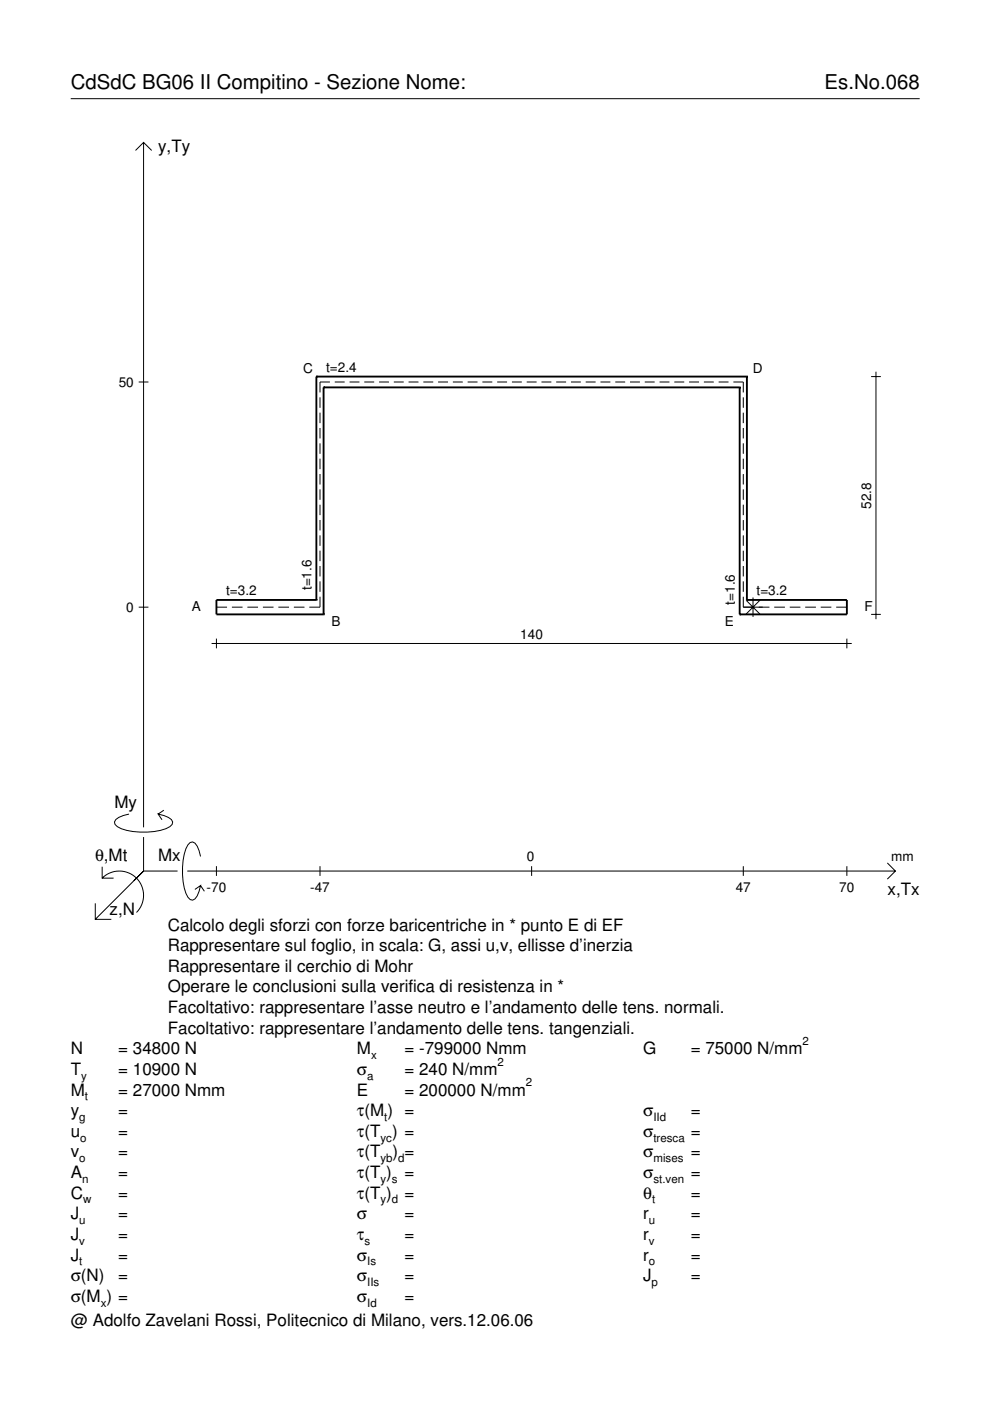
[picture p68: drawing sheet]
<svg xmlns="http://www.w3.org/2000/svg" width="210mm" height="297mm" viewBox="0 0 210 297" stroke-linecap="round" stroke-linejoin="round" font-family="sans-serif">
<defs><g id="words">
<g font-size="4.3">
<text x="15" y="18.9">CdSdC BG06 II Compitino - Sezione Nome:</text>
<text x="174.8" y="18.9">Es.No.068</text>
</g>
<g font-size="3.6">
<text x="33.5" y="32.3">y,Ty</text>
<text x="24.3" y="171.3">My</text>
<text x="20.1" y="182.6">θ,Mt</text>
<text x="33.5" y="182.6">Mx</text>
<text x="188.2" y="189.8">x,Tx</text>
<text x="23.2" y="193.9">z,N</text>
<text x="35.6" y="197.3">Calcolo degli sforzi con forze baricentriche in * punto E di EF</text>
<text x="35.6" y="201.7">Rappresentare sul foglio, in scala: G, assi u,v, ellisse d’inerzia</text>
<text x="35.6" y="206">Rappresentare il cerchio di Mohr</text>
<text x="35.6" y="210.4">Operare le conclusioni sulla verifica di resistenza in *</text>
<text x="35.6" y="214.8">Facoltativo: rappresentare l’asse neutro e l’andamento delle tens. normali.</text>
<text x="35.6" y="219.2">Facoltativo: rappresentare l’andamento delle tens. tangenziali.</text>
<text x="15" y="223.5">N</text>
<text x="15" y="227.9">T</text>
<text x="25.1" y="223.5">= 34800 N</text>
<text x="25.1" y="227.9">= 10900 N</text>
<text x="75.7" y="227.9">σ</text>
<text x="75.7" y="223.5">M</text>
<text x="85.8" y="223.5">= -799000 Nmm</text>
<text x="85.8" y="227.9">= 240 N/mm</text>
<text x="136.4" y="223.5">G</text>
<text x="146.5" y="223.5">= 75000 N/mm</text>
<text x="15" y="232.3">M</text>
<text x="25.1" y="232.3">= 27000 Nmm</text>
<text x="75.7" y="232.3">E</text>
<text x="85.8" y="232.3">= 200000 N/mm</text>
<text x="15" y="236.7">y</text>
<text x="25.1" y="236.7">=</text>
<text x="75.7" y="236.7">τ(M ) =</text>
<text x="136.4" y="236.7">σ</text>
<text x="146.5" y="236.7">=</text>
<text x="15" y="241">u</text>
<text x="15" y="245.4">v</text>
<text x="25.1" y="241">=</text>
<text x="25.1" y="245.4">=</text>
<text x="75.7" y="241">τ(T ) =</text>
<text x="75.7" y="245.4">τ(T</text>
<text x="83.3" y="245.4">) =</text>
<text x="136.4" y="241">σ</text>
<text x="136.4" y="245.4">σ</text>
<text x="146.5" y="241">=</text>
<text x="146.5" y="245.4">=</text>
<text x="15" y="249.8">A</text>
<text x="25.1" y="249.8">=</text>
<text x="75.7" y="249.8">τ(T )</text>
<text x="85.8" y="249.8">=</text>
<text x="136.4" y="249.8">σ</text>
<text x="146.5" y="249.8">=</text>
<text x="15" y="254.2">C</text>
<text x="25.1" y="254.2">=</text>
<text x="75.7" y="254.2">τ(T )</text>
<text x="85.8" y="254.2">=</text>
<text x="136.4" y="254.2">θ</text>
<text x="146.5" y="254.2">=</text>
<text x="15" y="258.5">J</text>
<text x="15" y="262.9">J</text>
<text x="25.1" y="258.5">=</text>
<text x="25.1" y="262.9">=</text>
<text x="75.7" y="258.5">σ</text>
<text x="75.7" y="262.9">τ</text>
<text x="85.8" y="258.5">=</text>
<text x="85.8" y="262.9">=</text>
<text x="136.4" y="258.5">r</text>
<text x="136.4" y="262.9">r</text>
<text x="146.5" y="258.5">=</text>
<text x="146.5" y="262.9">=</text>
<text x="15" y="267.3">J</text>
<text x="25.1" y="267.3">=</text>
<text x="75.7" y="267.3">σ</text>
<text x="85.8" y="267.3">=</text>
<text x="136.4" y="267.3">r</text>
<text x="146.5" y="267.3">=</text>
<text x="15" y="271.7">σ(N)</text>
<text x="25.1" y="271.7">=</text>
<text x="75.7" y="271.7">σ</text>
<text x="85.8" y="271.7">=</text>
<text x="136.4" y="271.7">J</text>
<text x="146.5" y="271.7">=</text>
<text x="15" y="276">σ(M ) =</text>
<text x="15" y="281.2">@ Adolfo Zavelani Rossi, Politecnico di Milano, vers.12.06.06</text>
<text x="75.7" y="276">σ</text>
<text x="85.8" y="276">=</text>
</g>
<g font-size="2.9">
<text x="25.2" y="82">50</text>
<text x="64.3" y="79.1">C</text>
<text x="69.1" y="78.8">t=2.4</text>
<text x="159.6" y="79.1">D</text>
<text x="184.7" y="107.9" transform="rotate(-90 184.7 107.9)">52.8</text>
<text x="66" y="125.1" transform="rotate(-90 66 125.1)">t=1.6</text>
<text x="26.8" y="129.7">0</text>
<text x="40.6" y="129.6">A</text>
<text x="47.9" y="126.2">t=3.2</text>
<text x="155.8" y="128.2" transform="rotate(-90 155.8 128.2)">t=1.6</text>
<text x="160.4" y="126.2">t=3.2</text>
<text x="183.3" y="129.6">F</text>
<text x="70.3" y="132.8">B</text>
<text x="110.3" y="135.4">140</text>
<text x="153.7" y="132.8">E</text>
<text x="111.7" y="182.6">0</text>
<text x="189" y="182.6">mm</text>
<text x="43.8" y="189.1">-70</text>
<text x="65.8" y="189.1">-47</text>
<text x="156" y="189.1">47</text>
<text x="178" y="189.1">70</text>
</g>
<g font-size="2.4">
<text x="170.2" y="221.5">2</text>
<text x="78.7" y="224.5">x</text>
<text x="105.5" y="225.9">2</text>
<text x="17.2" y="228.9">y</text>
<text x="18" y="233.3">t</text>
<text x="77.9" y="228.9">a</text>
<text x="111.5" y="230.3">2</text>
<text x="16.8" y="237.7">g</text>
<text x="81.5" y="237.7">t</text>
<text x="138.5" y="237.7">IId</text>
<text x="17" y="242">o</text>
<text x="80.7" y="242">yc</text>
<text x="138.5" y="242">tresca</text>
<text x="16.8" y="246.4">o</text>
<text x="17.4" y="250.8">n</text>
<text x="80.7" y="246.4">yb d</text>
<text x="80.7" y="250.8">y s</text>
<text x="138.5" y="246.4">mises</text>
<text x="138.5" y="250.8">st.ven</text>
<text x="17.6" y="255.2">w</text>
<text x="80.7" y="255.2">y d</text>
<text x="138.2" y="255.2">t</text>
<text x="16.8" y="259.5">u</text>
<text x="16.8" y="263.9">v</text>
<text x="77.3" y="263.9">s</text>
<text x="137.6" y="259.5">u</text>
<text x="137.6" y="263.9">v</text>
<text x="16.8" y="268.3">t</text>
<text x="77.9" y="268.3">Is</text>
<text x="137.6" y="268.3">o</text>
<text x="77.9" y="272.7">IIs</text>
<text x="138.2" y="272.7">p</text>
<text x="21.4" y="277">x</text>
<text x="77.9" y="277">Id</text>
</g>
</g></defs>
<g fill="none" stroke="#000" stroke-width=".21">
<path d="M15 20.9h180M28.7 31.9l1.7-1.7 1.8 1.7M30.4 30.2v145.2M184.7 79.8h2.1M185.7 78.8v52.5M29.4 81h2.1M67.8 84.2v2.3M67.8 87.5v2.2M67.8 90.7v2.3M67.8 94v2.2M67.8 97.2v2.3M69.9 81h-2.1v2.2"/>
<path d="M71 81h2.1M74.1 81h2.1M77.2 81h2.1M80.4 81h2.1M83.5 81h2.1M86.6 81h2.1M89.8 81h2.1M92.9 81h2.1M96 81h2.1M99.1 81h2.1M102.3 81h2.1M105.4 81h2.1"/>
<path d="M108.5 81h2.1M111.7 81h2.1M114.8 81h2.1M117.9 81h2.1M121.1 81h2.1M124.2 81h2.1M127.3 81h2.1M130.4 81h2.1M133.6 81h2.1M136.7 81h2.1M139.8 81h2.1M143 81h2.1"/>
<path d="M146.1 81h2.1M149.2 81h2.1M152.4 81h2.1M155.5 81h2.1v2.2M157.6 84.2v2.3M157.6 87.5v2.2M157.6 90.7v2.3M157.6 94v2.2M157.6 97.2v2.3M67.8 100.5v2.2M67.8 103.8v2.2M67.8 107v2.2"/>
<path d="M67.8 110.3v2.2M67.8 113.5v2.2M67.8 116.8v2.2M157.6 100.5v2.2M157.6 103.8v2.2M157.6 107v2.2M157.6 110.3v2.2M157.6 113.5v2.2M157.6 116.8v2.2M29.4 128.7h2.1M44.9 136.4h135.7M45.9 128.7h2.2"/>
<path d="M45.9 135.4v2.1M49.2 128.7h2.2M52.5 128.7h2.2M55.7 128.7h2.3M59 128.7h2.3M62.3 128.7h2.3M67.8 126.5v2.2h-2.2M67.8 120v2.2M67.8 123.3v2.2M157.6 126.5v2.2h5.5M157.6 120v2.2M157.6 123.3v2.2"/>
<path d="M158.2 127.3l2.9 2.9M159.7 126.7v4.1M161.1 127.3l-2.9 2.9M164.2 128.7h2.2M167.4 128.7h2.3M170.7 128.7h2.3M174 128.7h2.3M177.3 128.7h2.3M179.6 135.4v2.1M184.7 130.3h2.1M27.3 172.6a3.6 3.6 0 0 0-3 1.7l.1 .5a5.7 5.7 0 0 0 3.8 1.5 13.3 13.3 0 0 0 7.8-1l.5-.5 .1-.5a3.6 3.6 0 0 0-3.1-1.7l.8 1.2M30.4 177.5v7.2"/>
<path d="M34.7 171.8l-1.2 .8M20.2 191.5v3.4h3.4M21.7 186.2a5.1 5.1 0 0 1 7.2 0 5.1 5.1 0 0 1 0 7.3M21.7 183.8v2.4h2.4M30.4 184.7l-10.2 10.2M30.4 184.7l-2 2M30.4 184.7h7.2M39.7 184.7h150.1M42.5 181.6a3.6 3.6 0 0 0-1.7-3.1l-.5 .1a5.7 5.7 0 0 0-1.5 3.8 13.3 13.3 0 0 0 1 7.8l.5 .5 .5 .2a3.6 3.6 0 0 0 1.7-3.1l-1.2 .8M42.5 187.8l.8 1.2M45.9 183.7v2M67.8 183.7v2"/>
<path d="M112.7 183.7v2M157.6 183.7v2M179.6 183.7v2M188.1 183l1.7 1.7-1.7 1.7"/>
</g>
<g fill="none" stroke="#000" stroke-width=".4">
<path d="M67.1 79.8h.1M67.1 79.8v47.4M67.1 79.8h91.3M158.4 79.8h.1M158.4 79.8v47.4M68.6 82.1h.1M68.6 82.1v48.2M68.6 82.1h88.2M156.8 82.1h.1M156.8 82.1v48.2M67.1 127.2h.1M67.1 127.2h-21.2v3.1h22.7"/>
<path d="M68.6 130.3h.1M156.8 130.3h.1M158.4 127.2h.1M158.4 127.2h21.2v3.1h-22.8"/>
</g>
<use href="#words"/>
</svg>
